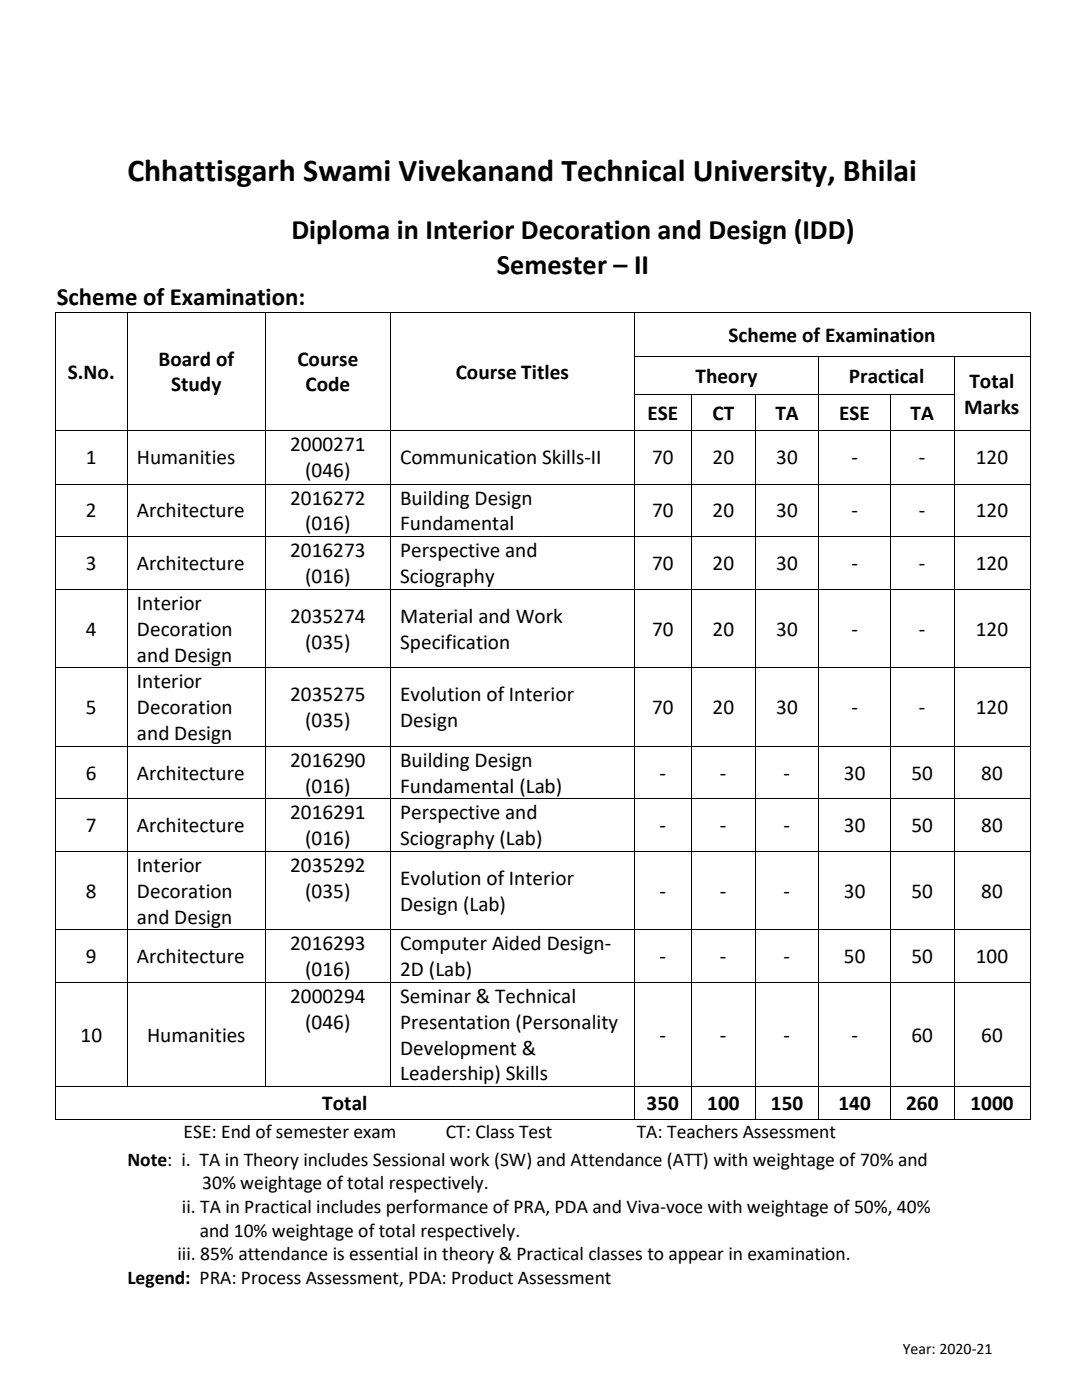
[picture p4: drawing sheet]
<svg xmlns="http://www.w3.org/2000/svg" width="216mm" height="279mm" viewBox="0 0 216 279" stroke-linecap="round" stroke-linejoin="round" font-family="sans-serif">
<defs><g id="words">
<text font-size="6.3" x="25.4" y="36.1">Chhattisgarh Swami Vivekanand Technical University, Bhilai</text>
<g font-size="5.6">
<text x="58.2" y="47.8">Diploma in Interior Decoration and Design (IDD)</text>
<text x="99.1" y="54.7">Semester – II</text>
</g>
<text font-size="4.9" x="11.4" y="60.9">Scheme of Examination:</text>
<g font-size="4.2">
<text x="145.4" y="68.2">Scheme of Examination</text>
<text x="13.6" y="75.5">S.No.</text>
<text x="31.6" y="73">Board of</text>
<text x="59.3" y="73">Course</text>
<text x="90.9" y="75.5">Course Titles</text>
<text x="138.8" y="76.4">Theory</text>
<text x="169.4" y="76.4">Practical</text>
<text x="193.4" y="77.4">Total</text>
<text x="34.1" y="78.1">Study</text>
<text x="60.9" y="78.1">Code</text>
<text x="129.2" y="83.8">ESE</text>
<text x="142.2" y="83.8">CT</text>
<text x="154.7" y="83.8">TA</text>
<text x="167.5" y="83.8">ESE</text>
<text x="181.7" y="83.8">TA</text>
<text x="192.4" y="82.6">Marks</text>
<text x="17.2" y="92.7">1</text>
<text x="27.3" y="92.7">Humanities</text>
<text x="57.9" y="90.1">2000271</text>
<text x="60.9" y="95.3">(046)</text>
<text x="79.8" y="92.7">Communication Skills-II</text>
<text x="130.1" y="92.7">70</text>
<text x="142.2" y="92.7">20</text>
<text x="154.9" y="92.7">30</text>
<text x="169.9" y="92.7">-</text>
<text x="183.3" y="92.7">-</text>
<text x="194.7" y="92.7">120</text>
<text x="57.9" y="100.7">2016272</text>
<text x="79.8" y="100.7">Building Design</text>
<text x="17.2" y="103.3">2</text>
<text x="27.3" y="103.3">Architecture</text>
<text x="60.9" y="105.9">(016)</text>
<text x="79.8" y="105.9">Fundamental</text>
<text x="130.1" y="103.3">70</text>
<text x="142.2" y="103.3">20</text>
<text x="154.9" y="103.3">30</text>
<text x="169.9" y="103.3">-</text>
<text x="183.3" y="103.3">-</text>
<text x="194.7" y="103.3">120</text>
<text x="17.2" y="113.8">3</text>
<text x="27.3" y="113.8">Architecture</text>
<text x="57.9" y="111.2">2016273</text>
<text x="79.8" y="111.2">Perspective and</text>
<text x="130.1" y="113.8">70</text>
<text x="142.2" y="113.8">20</text>
<text x="154.9" y="113.8">30</text>
<text x="169.9" y="113.8">-</text>
<text x="183.3" y="113.8">-</text>
<text x="194.7" y="113.8">120</text>
<text x="60.9" y="116.4">(016)</text>
<text x="79.8" y="116.4">Sciography</text>
<text x="27.3" y="121.7">Interior</text>
<text x="57.9" y="124.3">2035274</text>
<text x="79.8" y="124.3">Material and Work</text>
<text x="17.2" y="126.9">4</text>
<text x="27.3" y="126.9">Decoration</text>
<text x="60.9" y="129.4">(035)</text>
<text x="79.8" y="129.4">Specification</text>
<text x="130.1" y="126.9">70</text>
<text x="142.2" y="126.9">20</text>
<text x="154.9" y="126.9">30</text>
<text x="169.9" y="126.9">-</text>
<text x="183.3" y="126.9">-</text>
<text x="194.7" y="126.9">120</text>
<text x="27.3" y="132">and Design</text>
<text x="27.3" y="137.3">Interior</text>
<text x="17.2" y="142.5">5</text>
<text x="27.3" y="142.5">Decoration</text>
<text x="57.9" y="139.9">2035275</text>
<text x="79.8" y="139.9">Evolution of Interior</text>
<text x="130.1" y="142.5">70</text>
<text x="142.2" y="142.5">20</text>
<text x="154.9" y="142.5">30</text>
<text x="169.9" y="142.5">-</text>
<text x="183.3" y="142.5">-</text>
<text x="194.7" y="142.5">120</text>
<text x="27.3" y="147.7">and Design</text>
<text x="60.9" y="145.1">(035)</text>
<text x="79.8" y="145.1">Design</text>
<text x="17.2" y="155.6">6</text>
<text x="27.3" y="155.6">Architecture</text>
<text x="57.9" y="153">2016290</text>
<text x="79.8" y="153">Building Design</text>
<text x="131.6" y="155.6">-</text>
<text x="143.7" y="155.6">-</text>
<text x="156.4" y="155.6">-</text>
<text x="168.4" y="155.6">30</text>
<text x="181.9" y="155.6">50</text>
<text x="195.8" y="155.6">80</text>
<text x="60.9" y="158.2">(016)</text>
<text x="79.8" y="158.2">Fundamental (Lab)</text>
<text x="17.2" y="166.1">7</text>
<text x="27.3" y="166.1">Architecture</text>
<text x="57.9" y="163.5">2016291</text>
<text x="79.8" y="163.5">Perspective and</text>
<text x="131.6" y="166.1">-</text>
<text x="143.7" y="166.1">-</text>
<text x="156.4" y="166.1">-</text>
<text x="168.4" y="166.1">30</text>
<text x="181.9" y="166.1">50</text>
<text x="195.8" y="166.1">80</text>
<text x="27.3" y="174">Interior</text>
<text x="57.9" y="174">2035292</text>
<text x="60.9" y="168.7">(016)</text>
<text x="79.8" y="168.7">Sciography (Lab)</text>
<text x="17.2" y="179.2">8</text>
<text x="27.3" y="179.2">Decoration</text>
<text x="60.9" y="179.2">(035)</text>
<text x="79.8" y="176.6">Evolution of Interior</text>
<text x="131.6" y="179.2">-</text>
<text x="143.7" y="179.2">-</text>
<text x="156.4" y="179.2">-</text>
<text x="168.4" y="179.2">30</text>
<text x="181.9" y="179.2">50</text>
<text x="195.8" y="179.2">80</text>
<text x="27.3" y="184.3">and Design</text>
<text x="79.8" y="181.7">Design (Lab)</text>
<text x="57.9" y="189.7">2016293</text>
<text x="79.8" y="189.7">Computer Aided Design-</text>
<text x="17.2" y="192.3">9</text>
<text x="27.3" y="192.3">Architecture</text>
<text x="60.9" y="194.8">(016)</text>
<text x="79.8" y="194.8">2D (Lab)</text>
<text x="131.6" y="192.3">-</text>
<text x="143.7" y="192.3">-</text>
<text x="156.4" y="192.3">-</text>
<text x="168.4" y="192.3">50</text>
<text x="181.9" y="192.3">50</text>
<text x="194.7" y="192.3">100</text>
<text x="57.9" y="200.2">2000294</text>
<text x="79.8" y="200.2">Seminar &amp; Technical</text>
<text x="16.1" y="207.9">10</text>
<text x="29.4" y="207.9">Humanities</text>
<text x="60.9" y="205.3">(046)</text>
<text x="79.8" y="205.3">Presentation (Personality</text>
<text x="131.6" y="207.9">-</text>
<text x="143.7" y="207.9">-</text>
<text x="156.4" y="207.9">-</text>
<text x="169.9" y="207.9">-</text>
<text x="181.9" y="207.9">60</text>
<text x="195.8" y="207.9">60</text>
<text x="79.8" y="210.5">Development &amp;</text>
<text x="79.8" y="215.6">Leadership) Skills</text>
<text x="64.3" y="221.6">Total</text>
<text x="129" y="221.6">350</text>
<text x="141.1" y="221.6">100</text>
<text x="153.8" y="221.6">150</text>
<text x="167.3" y="221.6">140</text>
<text x="180.8" y="221.6">260</text>
<text x="193.6" y="221.6">1000</text>
</g>
<g font-size="3.9">
<text x="36.6" y="227.2">ESE: End of semester exam</text>
<text x="88.9" y="227.2">CT: Class Test</text>
<text x="127.1" y="227.2">TA: Teachers Assessment</text>
<text x="25.4" y="232.6">Note: i. TA in Theory includes Sessional work (SW) and Attendance (ATT) with weightage of 70% and</text>
<text x="40.4" y="237.4">30% weightage of total respectively.</text>
<text x="36.3" y="242.1">ii. TA in Practical includes performance of PRA, PDA and Viva-voce with weightage of 50%, 40%</text>
<text x="35.4" y="251.5">iii. 85% attendance is essential in theory &amp; Practical classes to appear in examination.</text>
<text x="39.9" y="246.8">and 10% weightage of total respectively.</text>
<text x="25.4" y="256.3">Legend: PRA: Process Assessment, PDA: Product Assessment</text>
</g>
<text font-size="3.2" x="180.1" y="270.2">Year: 2020-21</text>
</g></defs>
<g fill="#000">
<path d="M11 62.2h.2v.2h-.2z" fill-rule="evenodd"/>
<path d="M11 62.2h.2v.2h-.2z" fill-rule="evenodd"/>
<path d="M11 71.1h.2v.2h-.2z" fill-rule="evenodd"/>
<path d="M11 78.7h.2v.2h-.2z" fill-rule="evenodd"/>
<path d="M25.3 62.2h.2v.2h-.2z" fill-rule="evenodd"/>
<path d="M25.3 71.1h.2v.2h-.2z" fill-rule="evenodd"/>
<path d="M25.3 78.7h.2v.2h-.2z" fill-rule="evenodd"/>
<path d="M52.9 62.2h.1v.2h-.1z" fill-rule="evenodd"/>
<path d="M52.9 71.1h.1v.2h-.1z" fill-rule="evenodd"/>
<path d="M52.9 78.7h.1v.2h-.1z" fill-rule="evenodd"/>
<path d="M77.8 62.2h.2v.2h-.2z" fill-rule="evenodd"/>
<path d="M77.8 71.1h.2v.2h-.2z" fill-rule="evenodd"/>
<path d="M77.8 78.7h.2v.2h-.2z" fill-rule="evenodd"/>
<path d="M126.4 62.2h.2v.2h-.2z" fill-rule="evenodd"/>
<path d="M126.4 71.1h.2v.2h-.2z" fill-rule="evenodd"/>
<path d="M126.4 78.7h.2v.2h-.2z" fill-rule="evenodd"/>
<path d="M137.9 78.7h.2v.2h-.2z" fill-rule="evenodd"/>
<path d="M150.6 78.7h.2v.2h-.2z" fill-rule="evenodd"/>
<path d="M163.3 71.1h.2v.2h-.2z" fill-rule="evenodd"/>
<path d="M163.3 78.7h.2v.2h-.2z" fill-rule="evenodd"/>
<path d="M177.6 78.7h.2v.2h-.2z" fill-rule="evenodd"/>
<path d="M190.3 71.1h.2v.2h-.2z" fill-rule="evenodd"/>
<path d="M190.3 78.7h.2v.2h-.2z" fill-rule="evenodd"/>
<path d="M205.5 62.2h.1v.2h-.1z" fill-rule="evenodd"/>
<path d="M205.5 62.2h.1v.2h-.1z" fill-rule="evenodd"/>
<path d="M205.5 71.1h.1v.2h-.1z" fill-rule="evenodd"/>
<path d="M205.5 78.7h.1v.2h-.1z" fill-rule="evenodd"/>
<path d="M11 85.8h.2v.2h-.2z" fill-rule="evenodd"/>
<path d="M11 96.5h.2v.2h-.2z" fill-rule="evenodd"/>
<path d="M25.3 85.8h.2v.2h-.2z" fill-rule="evenodd"/>
<path d="M25.3 96.5h.2v.2h-.2z" fill-rule="evenodd"/>
<path d="M52.9 85.8h.1v.2h-.1z" fill-rule="evenodd"/>
<path d="M52.9 96.5h.1v.2h-.1z" fill-rule="evenodd"/>
<path d="M77.8 85.8h.2v.2h-.2z" fill-rule="evenodd"/>
<path d="M77.8 96.5h.2v.2h-.2z" fill-rule="evenodd"/>
<path d="M126.4 85.8h.2v.2h-.2z" fill-rule="evenodd"/>
<path d="M126.4 96.5h.2v.2h-.2z" fill-rule="evenodd"/>
<path d="M137.9 85.8h.2v.2h-.2z" fill-rule="evenodd"/>
<path d="M137.9 96.5h.2v.2h-.2z" fill-rule="evenodd"/>
<path d="M150.6 85.8h.2v.2h-.2z" fill-rule="evenodd"/>
<path d="M150.6 96.5h.2v.2h-.2z" fill-rule="evenodd"/>
<path d="M163.3 85.8h.2v.2h-.2z" fill-rule="evenodd"/>
<path d="M163.3 96.5h.2v.2h-.2z" fill-rule="evenodd"/>
<path d="M177.6 85.8h.2v.2h-.2z" fill-rule="evenodd"/>
<path d="M177.6 96.5h.2v.2h-.2z" fill-rule="evenodd"/>
<path d="M190.3 85.8h.2v.2h-.2z" fill-rule="evenodd"/>
<path d="M190.3 96.5h.2v.2h-.2z" fill-rule="evenodd"/>
<path d="M205.5 85.8h.1v.2h-.1z" fill-rule="evenodd"/>
<path d="M205.5 96.5h.1v.2h-.1z" fill-rule="evenodd"/>
<path d="M11 107h.2v.2h-.2z" fill-rule="evenodd"/>
<path d="M11 117.5h.2v.2h-.2z" fill-rule="evenodd"/>
<path d="M25.3 107h.2v.2h-.2z" fill-rule="evenodd"/>
<path d="M25.3 117.5h.2v.2h-.2z" fill-rule="evenodd"/>
<path d="M52.9 107h.1v.2h-.1z" fill-rule="evenodd"/>
<path d="M52.9 117.5h.1v.2h-.1z" fill-rule="evenodd"/>
<path d="M77.8 107h.2v.2h-.2z" fill-rule="evenodd"/>
<path d="M77.8 117.5h.2v.2h-.2z" fill-rule="evenodd"/>
<path d="M126.4 107h.2v.2h-.2z" fill-rule="evenodd"/>
<path d="M126.4 117.5h.2v.2h-.2z" fill-rule="evenodd"/>
<path d="M137.9 107h.2v.2h-.2z" fill-rule="evenodd"/>
<path d="M137.9 117.5h.2v.2h-.2z" fill-rule="evenodd"/>
<path d="M150.6 107h.2v.2h-.2z" fill-rule="evenodd"/>
<path d="M150.6 117.5h.2v.2h-.2z" fill-rule="evenodd"/>
<path d="M163.3 107h.2v.2h-.2z" fill-rule="evenodd"/>
<path d="M163.3 117.5h.2v.2h-.2z" fill-rule="evenodd"/>
<path d="M177.6 107h.2v.2h-.2z" fill-rule="evenodd"/>
<path d="M177.6 117.5h.2v.2h-.2z" fill-rule="evenodd"/>
<path d="M190.3 107h.2v.2h-.2z" fill-rule="evenodd"/>
<path d="M190.3 117.5h.2v.2h-.2z" fill-rule="evenodd"/>
<path d="M205.5 107h.1v.2h-.1z" fill-rule="evenodd"/>
<path d="M205.5 117.5h.1v.2h-.1z" fill-rule="evenodd"/>
<path d="M11 133.2h.2v.1h-.2z" fill-rule="evenodd"/>
<path d="M25.3 133.2h.2v.1h-.2z" fill-rule="evenodd"/>
<path d="M52.9 133.2h.1v.1h-.1z" fill-rule="evenodd"/>
<path d="M77.8 133.2h.2v.1h-.2z" fill-rule="evenodd"/>
<path d="M126.4 133.2h.2v.1h-.2z" fill-rule="evenodd"/>
<path d="M137.9 133.2h.2v.1h-.2z" fill-rule="evenodd"/>
<path d="M150.6 133.2h.2v.1h-.2z" fill-rule="evenodd"/>
<path d="M163.3 133.2h.2v.1h-.2z" fill-rule="evenodd"/>
<path d="M177.6 133.2h.2v.1h-.2z" fill-rule="evenodd"/>
<path d="M190.3 133.2h.2v.1h-.2z" fill-rule="evenodd"/>
<path d="M205.5 133.2h.1v.1h-.1z" fill-rule="evenodd"/>
<path d="M11 148.8h.2v.2h-.2z" fill-rule="evenodd"/>
<path d="M11 159.3h.2v.2h-.2z" fill-rule="evenodd"/>
<path d="M25.3 148.8h.2v.2h-.2z" fill-rule="evenodd"/>
<path d="M25.3 159.3h.2v.2h-.2z" fill-rule="evenodd"/>
<path d="M52.9 148.8h.1v.2h-.1z" fill-rule="evenodd"/>
<path d="M52.9 159.3h.1v.2h-.1z" fill-rule="evenodd"/>
<path d="M77.8 148.8h.2v.2h-.2z" fill-rule="evenodd"/>
<path d="M77.8 159.3h.2v.2h-.2z" fill-rule="evenodd"/>
<path d="M126.4 148.8h.2v.2h-.2z" fill-rule="evenodd"/>
<path d="M126.4 159.3h.2v.2h-.2z" fill-rule="evenodd"/>
<path d="M137.9 148.8h.2v.2h-.2z" fill-rule="evenodd"/>
<path d="M137.9 159.3h.2v.2h-.2z" fill-rule="evenodd"/>
<path d="M150.6 148.8h.2v.2h-.2z" fill-rule="evenodd"/>
<path d="M150.6 159.3h.2v.2h-.2z" fill-rule="evenodd"/>
<path d="M163.3 148.8h.2v.2h-.2z" fill-rule="evenodd"/>
<path d="M163.3 159.3h.2v.2h-.2z" fill-rule="evenodd"/>
<path d="M177.6 148.8h.2v.2h-.2z" fill-rule="evenodd"/>
<path d="M177.6 159.3h.2v.2h-.2z" fill-rule="evenodd"/>
<path d="M190.3 148.8h.2v.2h-.2z" fill-rule="evenodd"/>
<path d="M190.3 159.3h.2v.2h-.2z" fill-rule="evenodd"/>
<path d="M205.5 148.8h.1v.2h-.1z" fill-rule="evenodd"/>
<path d="M205.5 159.3h.1v.2h-.1z" fill-rule="evenodd"/>
<path d="M11 169.8h.2v.2h-.2z" fill-rule="evenodd"/>
<path d="M25.3 169.8h.2v.2h-.2z" fill-rule="evenodd"/>
<path d="M52.9 169.8h.1v.2h-.1z" fill-rule="evenodd"/>
<path d="M77.8 169.8h.2v.2h-.2z" fill-rule="evenodd"/>
<path d="M126.4 169.8h.2v.2h-.2z" fill-rule="evenodd"/>
<path d="M137.9 169.8h.2v.2h-.2z" fill-rule="evenodd"/>
<path d="M150.6 169.8h.2v.2h-.2z" fill-rule="evenodd"/>
<path d="M163.3 169.8h.2v.2h-.2z" fill-rule="evenodd"/>
<path d="M177.6 169.8h.2v.2h-.2z" fill-rule="evenodd"/>
<path d="M190.3 169.8h.2v.2h-.2z" fill-rule="evenodd"/>
<path d="M205.5 169.8h.1v.2h-.1z" fill-rule="evenodd"/>
<path d="M11 185.5h.2v.1h-.2z" fill-rule="evenodd"/>
<path d="M11 196h.2v.1h-.2z" fill-rule="evenodd"/>
<path d="M25.3 185.5h.2v.1h-.2z" fill-rule="evenodd"/>
<path d="M25.3 196h.2v.1h-.2z" fill-rule="evenodd"/>
<path d="M52.9 185.5h.1v.1h-.1z" fill-rule="evenodd"/>
<path d="M52.9 196h.1v.1h-.1z" fill-rule="evenodd"/>
<path d="M77.8 185.5h.2v.1h-.2z" fill-rule="evenodd"/>
<path d="M77.8 196h.2v.1h-.2z" fill-rule="evenodd"/>
<path d="M126.4 185.5h.2v.1h-.2z" fill-rule="evenodd"/>
<path d="M126.4 196h.2v.1h-.2z" fill-rule="evenodd"/>
<path d="M137.9 185.5h.2v.1h-.2z" fill-rule="evenodd"/>
<path d="M137.9 196h.2v.1h-.2z" fill-rule="evenodd"/>
<path d="M150.6 185.5h.2v.1h-.2z" fill-rule="evenodd"/>
<path d="M150.6 196h.2v.1h-.2z" fill-rule="evenodd"/>
<path d="M163.3 185.5h.2v.1h-.2z" fill-rule="evenodd"/>
<path d="M163.3 196h.2v.1h-.2z" fill-rule="evenodd"/>
<path d="M177.6 185.5h.2v.1h-.2z" fill-rule="evenodd"/>
<path d="M177.6 196h.2v.1h-.2z" fill-rule="evenodd"/>
<path d="M190.3 185.5h.2v.1h-.2z" fill-rule="evenodd"/>
<path d="M190.3 196h.2v.1h-.2z" fill-rule="evenodd"/>
<path d="M205.5 185.5h.1v.1h-.1z" fill-rule="evenodd"/>
<path d="M205.5 196h.1v.1h-.1z" fill-rule="evenodd"/>
<path d="M11 216.8h.2v.1h-.2z" fill-rule="evenodd"/>
<path d="M25.3 216.8h.2v.1h-.2z" fill-rule="evenodd"/>
<path d="M52.9 216.8h.1v.1h-.1z" fill-rule="evenodd"/>
<path d="M77.8 216.8h.2v.1h-.2z" fill-rule="evenodd"/>
<path d="M126.4 216.8h.2v.1h-.2z" fill-rule="evenodd"/>
<path d="M137.9 216.8h.2v.1h-.2z" fill-rule="evenodd"/>
<path d="M150.6 216.8h.2v.1h-.2z" fill-rule="evenodd"/>
<path d="M163.3 216.8h.2v.1h-.2z" fill-rule="evenodd"/>
<path d="M177.6 216.8h.2v.1h-.2z" fill-rule="evenodd"/>
<path d="M190.3 216.8h.2v.1h-.2z" fill-rule="evenodd"/>
<path d="M205.5 216.8h.1v.1h-.1z" fill-rule="evenodd"/>
<path d="M11 223.4h.2v.1h-.2z" fill-rule="evenodd"/>
<path d="M11 223.4h.2v.1h-.2z" fill-rule="evenodd"/>
<path d="M126.4 223.4h.2v.1h-.2z" fill-rule="evenodd"/>
<path d="M137.9 223.4h.2v.1h-.2z" fill-rule="evenodd"/>
<path d="M150.6 223.4h.2v.1h-.2z" fill-rule="evenodd"/>
<path d="M163.3 223.4h.2v.1h-.2z" fill-rule="evenodd"/>
<path d="M177.6 223.4h.2v.1h-.2z" fill-rule="evenodd"/>
<path d="M190.3 223.4h.2v.1h-.2z" fill-rule="evenodd"/>
<path d="M205.5 223.4h.1v.1h-.1z" fill-rule="evenodd"/>
<path d="M205.5 223.4h.1v.1h-.1z" fill-rule="evenodd"/>
</g>
<g fill="none" stroke="#000" stroke-width=".2">
<path d="M11.1 62.4v8.7M11.1 71.3v7.4M11.1 78.9v6.9M11.2 62.3h14.1M25.4 62.4v8.7M25.4 71.3v7.4M25.4 78.9v6.9M25.5 62.3h27.4M52.9 62.4v8.7M52.9 71.3v7.4M52.9 78.9v6.9M53 62.3h24.8"/>
<path d="M77.9 62.4v8.7M77.9 71.3v7.4M77.9 78.9v6.9M78 62.3h48.4M126.5 62.4v8.7M126.5 71.3v7.4M126.5 78.9v6.9M126.6 71.2h36.7M126.6 78.8h11.3M126.6 62.3h78.9M138 78.9v6.9M138.1 78.8h12.5"/>
<path d="M150.7 78.9v6.9M150.8 78.8h12.5M163.4 71.3v7.4M163.4 78.9v6.9M163.5 78.8h14.1M163.5 71.2h26.8M177.7 78.9v6.9M177.8 78.8h12.5M190.4 71.3v7.4M190.4 78.9v6.9M190.5 71.2h15M205.5 62.4v8.7"/>
<path d="M205.5 71.3v7.4M205.5 78.9v6.9M11.1 86v10.5M11.1 96.7v10.3M11.2 85.9h14.1M11.2 96.6h14.1M25.4 86v10.5M25.4 96.7v10.3M25.5 85.9h27.4M25.5 96.6h27.4M52.9 86v10.5M52.9 96.7v10.3"/>
<path d="M53 85.9h24.8M53 96.6h24.8M77.9 86v10.5M77.9 96.7v10.3M78 85.9h48.4M78 96.6h48.4M126.5 86v10.5M126.5 96.7v10.3M126.6 85.9h11.3M126.6 96.6h11.3M138 86v10.5M138 96.7v10.3"/>
<path d="M138.1 85.9h12.5M138.1 96.6h12.5M150.7 86v10.5M150.7 96.7v10.3M150.8 85.9h12.5M150.8 96.6h12.5M163.4 86v10.5M163.4 96.7v10.3M163.5 85.9h14.1M163.5 96.6h14.1M177.7 86v10.5M177.7 96.7v10.3"/>
<path d="M177.8 85.9h12.5M177.8 96.6h12.5M190.4 86v10.5M190.4 96.7v10.3M190.5 85.9h15M190.5 96.6h15M205.5 86v10.5M205.5 96.7v10.3M11.1 107.2v10.3M11.1 117.7v15.5M11.2 107.1h14.1M11.2 117.6h14.1"/>
<path d="M25.4 107.2v10.3M25.4 117.7v15.5M25.5 107.1h27.4M25.5 117.6h27.4M52.9 107.2v10.3M52.9 117.7v15.5M53 107.1h24.8M53 117.6h24.8M77.9 107.2v10.3M77.9 117.7v15.5M78 107.1h48.4M78 117.6h48.4"/>
<path d="M126.5 107.2v10.3M126.5 117.7v15.5M126.6 107.1h11.3M126.6 117.6h11.3M138 107.2v10.3M138 117.7v15.5M138.1 107.1h12.5M138.1 117.6h12.5M150.7 107.2v10.3M150.7 117.7v15.5M150.8 107.1h12.5M150.8 117.6h12.5"/>
<path d="M163.4 107.2v10.3M163.4 117.7v15.5M163.5 107.1h14.1M163.5 117.6h14.1M177.7 107.2v10.3M177.7 117.7v15.5M177.8 107.1h12.5M177.8 117.6h12.5M190.4 107.2v10.3M190.4 117.7v15.5M190.5 107.1h15M190.5 117.6h15"/>
<path d="M205.5 107.2v10.3M205.5 117.7v15.5M11.1 133.3v15.5M11.2 133.2h14.1M25.4 133.3v15.5M25.5 133.2h27.4M52.9 133.3v15.5M53 133.2h24.8M77.9 133.3v15.5M78 133.2h48.4M126.5 133.3v15.5M126.6 133.2h11.3"/>
<path d="M138 133.3v15.5M138.1 133.2h12.5M150.7 133.3v15.5M150.8 133.2h12.5M163.4 133.3v15.5M163.5 133.2h14.1M177.7 133.3v15.5M177.8 133.2h12.5M190.4 133.3v15.5M190.5 133.2h15M205.5 133.3v15.5M11.1 149v10.3"/>
<path d="M11.1 159.5v10.3M11.2 148.9h14.1M11.2 159.4h14.1M25.4 149v10.3M25.4 159.5v10.3M25.5 148.9h27.4M25.5 159.4h27.4M52.9 149v10.3M52.9 159.5v10.3M53 148.9h24.8M53 159.4h24.8M77.9 149v10.3"/>
<path d="M77.9 159.5v10.3M78 148.9h48.4M78 159.4h48.4M126.5 149v10.3M126.5 159.5v10.3M126.6 148.9h11.3M126.6 159.4h11.3M138 149v10.3M138 159.5v10.3M138.1 148.9h12.5M138.1 159.4h12.5M150.7 149v10.3"/>
<path d="M150.7 159.5v10.3M150.8 148.9h12.5M150.8 159.4h12.5M163.4 149v10.3M163.4 159.5v10.3M163.5 148.9h14.1M163.5 159.4h14.1M177.7 149v10.3M177.7 159.5v10.3M177.8 148.9h12.5M177.8 159.4h12.5M190.4 149v10.3"/>
<path d="M190.4 159.5v10.3M190.5 148.9h15M190.5 159.4h15M205.5 149v10.3M205.5 159.5v10.3M11.1 170v15.5M11.2 169.9h14.1M25.4 170v15.5M25.5 169.9h27.4M52.9 170v15.5M53 169.9h24.8M77.9 170v15.5"/>
<path d="M78 169.9h48.4M126.5 170v15.5M126.6 169.9h11.3M138 170v15.5M138.1 169.9h12.5M150.7 170v15.5M150.8 169.9h12.5M163.4 170v15.5M163.5 169.9h14.1M177.7 170v15.5M177.8 169.9h12.5M190.4 170v15.5"/>
<path d="M190.5 169.9h15M205.5 170v15.5M11.1 185.6v10.4M11.1 196.1v20.7M11.2 185.5h14.1M11.2 196.1h14.1M25.4 185.6v10.4M25.4 196.1v20.7M25.5 185.5h27.4M25.5 196.1h27.4M52.9 185.6v10.4M52.9 196.1v20.7"/>
<path d="M53 185.5h24.8M53 196.1h24.8M77.9 185.6v10.4M77.9 196.1v20.7M78 185.5h48.4M78 196.1h48.4M126.5 185.6v10.4M126.5 196.1v20.7M126.6 185.5h11.3M126.6 196.1h11.3M138 185.6v10.4M138 196.1v20.7"/>
<path d="M138.1 185.5h12.5M138.1 196.1h12.5M150.7 185.6v10.4M150.7 196.1v20.7M150.8 185.5h12.5M150.8 196.1h12.5M163.4 185.6v10.4M163.4 196.1v20.7M163.5 185.5h14.1M163.5 196.1h14.1M177.7 185.6v10.4M177.7 196.1v20.7"/>
<path d="M177.8 185.5h12.5M177.8 196.1h12.5M190.4 185.6v10.4M190.4 196.1v20.7M190.5 185.5h15M190.5 196.1h15M205.5 185.6v10.4M205.5 196.1v20.7M11.1 216.9v6.5M11.2 216.9h14.1M25.5 216.9h27.4M53 216.9h24.8"/>
<path d="M78 216.9h48.4M126.5 216.9v6.5M126.6 216.9h11.3M138 216.9v6.5M138.1 216.9h12.5M150.7 216.9v6.5M150.8 216.9h12.5M163.4 216.9v6.5M163.5 216.9h14.1M177.7 216.9v6.5M177.8 216.9h12.5M190.4 216.9v6.5"/>
<path d="M190.5 216.9h15M205.5 216.9v6.5M11.2 223.5h115.2M126.6 223.5h11.3M138.1 223.5h12.5M150.8 223.5h12.5M163.5 223.5h14.1M177.8 223.5h12.5M190.5 223.5h15"/>
</g>
<use href="#words"/>
</svg>
